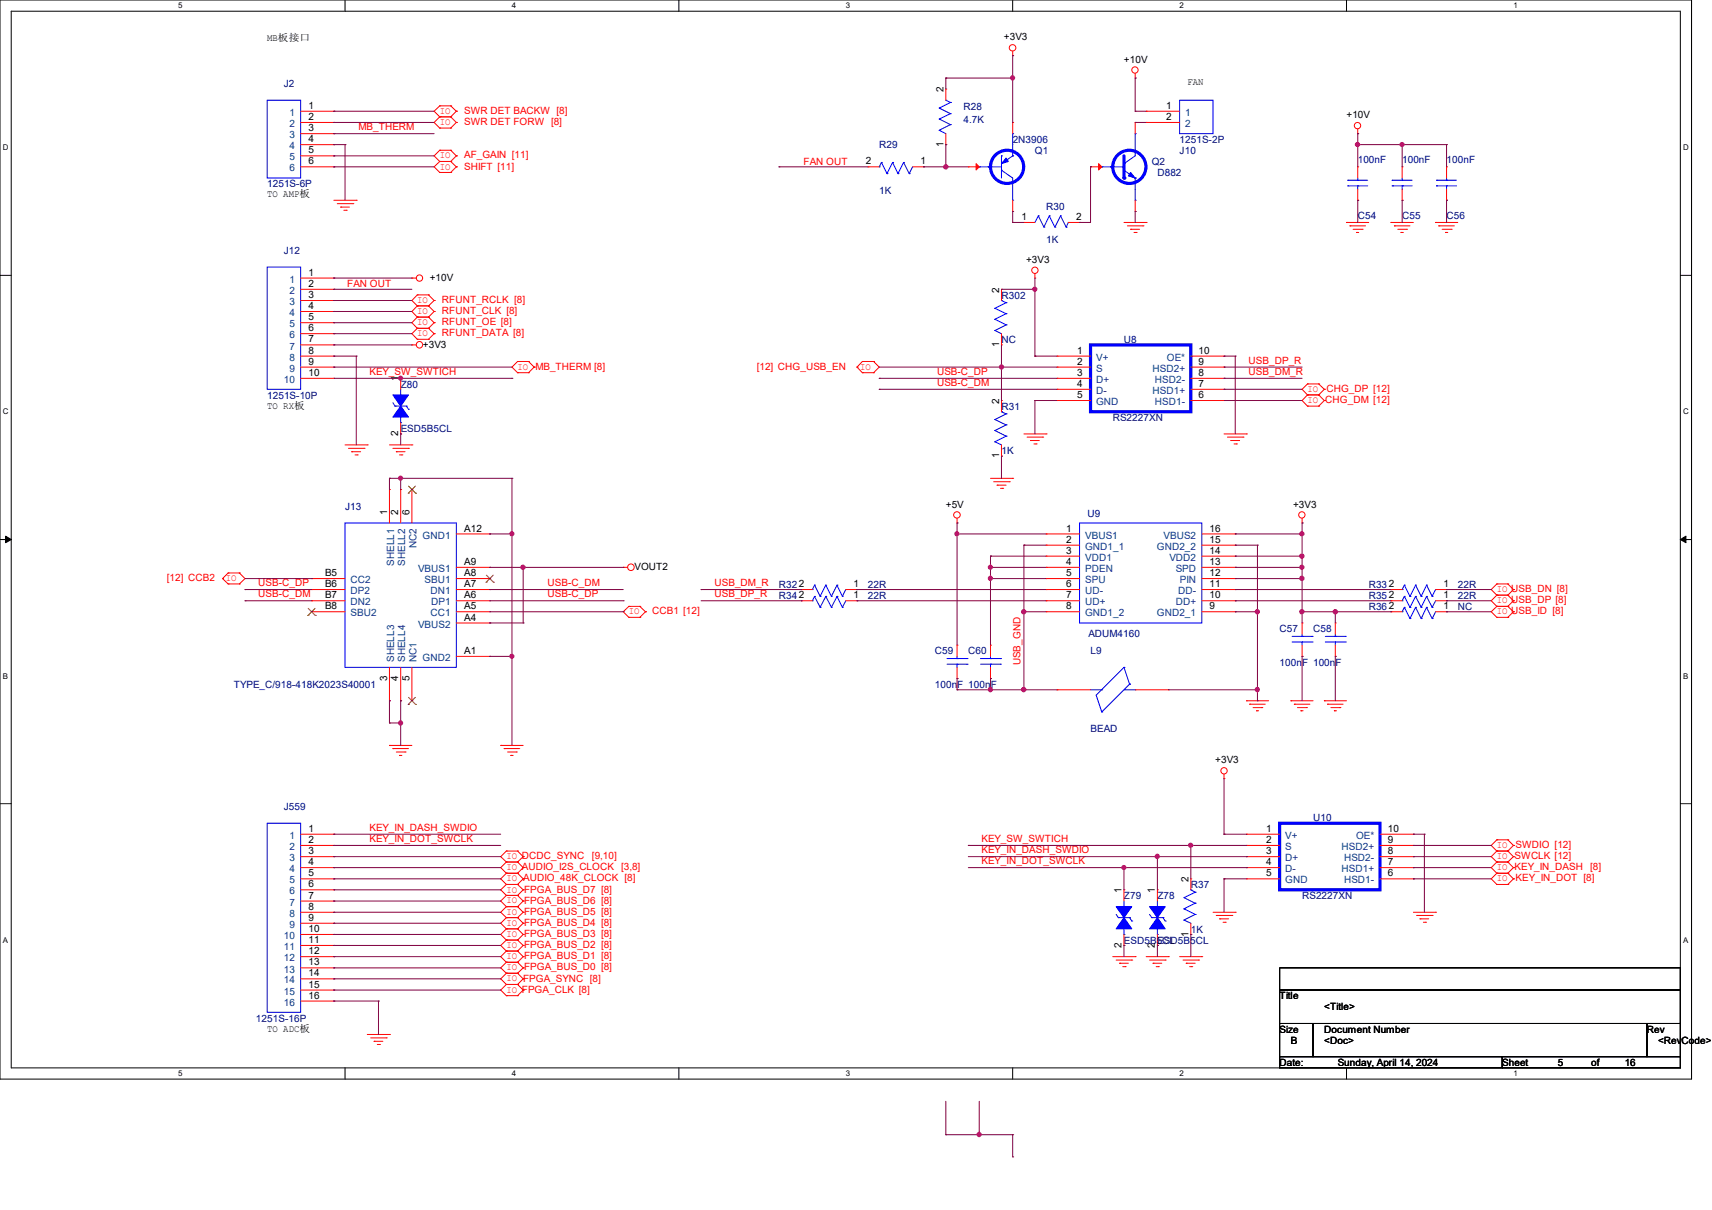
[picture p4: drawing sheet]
<svg xmlns="http://www.w3.org/2000/svg" width="297mm" height="210mm" viewBox="0 0 297 210" stroke-linecap="round" stroke-linejoin="round" font-family="sans-serif">
<defs><g id="words">
<g font-size="1.7">
<text x="46.4" y="7.2">MB板接口</text>
<text x="174.2" y="7">+3V3</text>
<text x="195" y="10.9">+10V</text>
<text x="163.7" y="16" transform="rotate(-90 163.7 16)">2</text>
<text x="206" y="14.7">FAN</text>
<text x="53.5" y="18.9">1</text>
<text x="53.5" y="20.8">2</text>
<text x="53.5" y="22.8">3</text>
<text x="202.3" y="18.9">1</text>
<text x="202.3" y="20.8">2</text>
<text x="233.6" y="20.5">+10V</text>
<text x="53.5" y="24.7">4</text>
<text x="53.5" y="26.6">5</text>
<text x="53.5" y="28.5">6</text>
<text x="150.2" y="28.5">2</text>
<text x="159.7" y="28.5">1</text>
<text x="163.7" y="25.5" transform="rotate(-90 163.7 25.5)">1</text>
<text x="46.4" y="34.2">TO AMP板</text>
<text x="177.2" y="38.2">1</text>
<text x="186.7" y="38.2">2</text>
<text x="53.5" y="47.8">1</text>
<text x="178" y="45.6">+3V3</text>
<text x="53.5" y="49.8">2</text>
<text x="53.5" y="51.7">3</text>
<text x="53.5" y="53.6">4</text>
<text x="74.5" y="48.7">+10V</text>
<text x="173.3" y="50.8" transform="rotate(-90 173.3 50.8)">2</text>
<text x="53.5" y="55.6">5</text>
<text x="53.5" y="57.5">6</text>
<text x="53.5" y="59.4">7</text>
<text x="53.5" y="61.4">8</text>
<text x="53.5" y="63.3">9</text>
<text x="53.5" y="65.2">10</text>
<text x="73.4" y="60.3">+3V3</text>
<text x="173.3" y="60.2" transform="rotate(-90 173.3 60.2)">1</text>
<text x="186.9" y="61.4">1</text>
<text x="186.9" y="63.3">2</text>
<text x="186.9" y="65.2">3</text>
<text x="207.9" y="65.2">8</text>
<text x="207.9" y="63.3">9</text>
<text x="207.9" y="61.4">10</text>
<text x="46.4" y="70.9">TO RX板</text>
<text x="69.1" y="66.2" transform="rotate(-90 69.1 66.2)">1</text>
<text x="173.3" y="70.1" transform="rotate(-90 173.3 70.1)">2</text>
<text x="186.9" y="67.1">4</text>
<text x="186.9" y="69.1">5</text>
<text x="207.9" y="69.1">6</text>
<text x="207.9" y="67.1">7</text>
<text x="69.1" y="75.7" transform="rotate(-90 69.1 75.7)">2</text>
<text x="173.3" y="79.5" transform="rotate(-90 173.3 79.5)">1</text>
<text x="67.1" y="89.4" transform="rotate(-90 67.1 89.4)">1</text>
<text x="69.1" y="89.4" transform="rotate(-90 69.1 89.4)">2</text>
<text x="71" y="89.4" transform="rotate(-90 71 89.4)">6</text>
<text x="164.1" y="88.1">+5V</text>
<text x="224.3" y="88.1">+3V3</text>
<text x="80.5" y="92.2">A12</text>
<text x="185" y="92.2">1</text>
<text x="185" y="94.2">2</text>
<text x="209.8" y="94.2">15</text>
<text x="209.8" y="92.2">16</text>
<text x="56.4" y="100">B5</text>
<text x="56.4" y="101.9">B6</text>
<text x="80.5" y="98">A9</text>
<text x="80.5" y="100">A8</text>
<text x="80.5" y="101.9">A7</text>
<text x="110.1" y="98.9">VOUT2</text>
<text x="148.1" y="101.9">1</text>
<text x="185" y="96.1">3</text>
<text x="185" y="98">4</text>
<text x="185" y="100">5</text>
<text x="185" y="101.9">6</text>
<text x="209.8" y="101.9">11</text>
<text x="209.8" y="100">12</text>
<text x="209.8" y="98">13</text>
<text x="209.8" y="96.1">14</text>
<text x="250.4" y="101.9">1</text>
<text x="56.4" y="103.8">B7</text>
<text x="56.4" y="105.7">B8</text>
<text x="80.5" y="103.8">A6</text>
<text x="80.5" y="105.7">A5</text>
<text x="80.5" y="107.7">A4</text>
<text x="148.1" y="103.8">1</text>
<text x="185" y="103.8">7</text>
<text x="185" y="105.7">8</text>
<text x="209.8" y="105.7">9</text>
<text x="209.8" y="103.8">10</text>
<text x="250.4" y="105.7">1</text>
<text x="250.4" y="103.8">1</text>
<text x="80.5" y="113.5">A1</text>
<text x="67.1" y="118.2" transform="rotate(-90 67.1 118.2)">3</text>
<text x="69.1" y="118.2" transform="rotate(-90 69.1 118.2)">4</text>
<text x="71" y="118.2" transform="rotate(-90 71 118.2)">5</text>
<text x="210.8" y="132.5">+3V3</text>
<text x="53.5" y="144.4">1</text>
<text x="53.5" y="146.3">2</text>
<text x="53.5" y="148.3">3</text>
<text x="219.7" y="144.4">1</text>
<text x="219.7" y="146.3">2</text>
<text x="219.7" y="148.3">3</text>
<text x="240.7" y="148.3">8</text>
<text x="240.7" y="146.3">9</text>
<text x="240.7" y="144.4">10</text>
<text x="53.5" y="150.2">4</text>
<text x="53.5" y="152.1">5</text>
<text x="53.5" y="154">6</text>
<text x="53.5" y="156">7</text>
<text x="194.6" y="155" transform="rotate(-90 194.6 155)">1</text>
<text x="200.4" y="155" transform="rotate(-90 200.4 155)">1</text>
<text x="206.2" y="153.1" transform="rotate(-90 206.2 153.1)">2</text>
<text x="219.7" y="150.2">4</text>
<text x="219.7" y="152.1">5</text>
<text x="240.7" y="152.1">6</text>
<text x="240.7" y="150.2">7</text>
<text x="53.5" y="157.9">8</text>
<text x="53.5" y="159.8">9</text>
<text x="53.5" y="161.8">10</text>
<text x="53.5" y="163.7">11</text>
<text x="53.5" y="165.6">12</text>
<text x="53.5" y="167.6">13</text>
<text x="194.6" y="164.5" transform="rotate(-90 194.6 164.5)">2</text>
<text x="200.4" y="164.5" transform="rotate(-90 200.4 164.5)">2</text>
<text x="206.2" y="162.6" transform="rotate(-90 206.2 162.6)">1</text>
<text x="53.5" y="169.5">14</text>
<text x="53.5" y="171.4">15</text>
<text x="53.5" y="173.3">16</text>
<text x="222" y="173.4">Title</text>
<text x="46.4" y="179">TO ADC板</text>
<text x="222" y="179.2">Size</text>
<text x="229.7" y="179.2">Document Number</text>
<text x="229.7" y="175.3">&lt;Title&gt;</text>
<text x="285.7" y="179.2">Rev</text>
<text x="222" y="185">Date:</text>
<text x="223.9" y="181.1">B</text>
<text x="229.7" y="181.1">&lt;Doc&gt;</text>
<text x="232.1" y="185">Sunday, April 14, 2024</text>
<text x="260.6" y="185">Sheet</text>
<text x="270.3" y="185">5</text>
<text x="276.1" y="185">of</text>
<text x="281.9" y="185">16</text>
<text x="287.7" y="181.1">&lt;Rev</text>
<text x="291.7" y="181.1">Co</text>
<text x="294" y="181.1">de&gt;</text>
</g>
<g font-size="1.7" fill="#000080">
<text x="49.2" y="15.2">J2</text>
<text x="167.2" y="19">R28</text>
<text x="167.2" y="21.3">4.7K</text>
<text x="152.5" y="25.7">R29</text>
<text x="175.7" y="24.8">2N3906</text>
<text x="179.5" y="26.7">Q1</text>
<text x="199.8" y="28.7">Q2</text>
<text x="204.6" y="24.8">1251S-2P</text>
<text x="204.6" y="26.7">J10</text>
<text x="235.5" y="28.3">100nF</text>
<text x="243.2" y="28.3">100nF</text>
<text x="251" y="28.3">100nF</text>
<text x="46.4" y="32.5">1251S-6P</text>
<text x="152.5" y="33.7">1K</text>
<text x="200.8" y="30.6">D882</text>
<text x="181.5" y="36.4">R30</text>
<text x="235.5" y="37.9">C54</text>
<text x="243.2" y="37.9">C55</text>
<text x="251" y="37.9">C56</text>
<text x="49.2" y="44.1">J12</text>
<text x="181.5" y="42.2">1K</text>
<text x="173.7" y="51.8">R302</text>
<text x="173.7" y="59.5">NC</text>
<text x="195" y="59.5">U8</text>
<text x="46.4" y="69.2">1251S-10P</text>
<text x="69.5" y="67.3">Z80</text>
<text x="173.7" y="71.1">R31</text>
<text x="69.5" y="75">ESD5B5CL</text>
<text x="193" y="73.1">RS2227XN</text>
<text x="173.7" y="78.8">1K</text>
<text x="59.9" y="88.5">J13</text>
<text x="188.6" y="89.7">U9</text>
<text x="135.1" y="102">R322</text>
<text x="135.1" y="103.9">R342</text>
<text x="150.6" y="102">22R</text>
<text x="150.6" y="103.9">22R</text>
<text x="237.4" y="105.9">R362</text>
<text x="237.4" y="102">R332</text>
<text x="237.4" y="103.9">R352</text>
<text x="252.9" y="105.9">NC</text>
<text x="252.9" y="102">22R</text>
<text x="252.9" y="103.9">22R</text>
<text x="162.2" y="113.6">C59</text>
<text x="168" y="113.6">C60</text>
<text x="188.8" y="110.5">ADUM4160</text>
<text x="189.2" y="113.6">L9</text>
<text x="222" y="109.7">C57</text>
<text x="227.8" y="109.7">C58</text>
<text x="40.6" y="119.4">TYPE_C/918-418K2023S40001</text>
<text x="162.2" y="119.4">100nF 100nF</text>
<text x="222" y="115.5">100n</text>
<text x="225.9" y="115.5">F 100n</text>
<text x="231.7" y="115.5">F</text>
<text x="189.2" y="127.1">BEAD</text>
<text x="49.2" y="140.6">J559</text>
<text x="227.8" y="142.5">U10</text>
<text x="206.6" y="154.1">R37</text>
<text x="195" y="156">Z79</text>
<text x="200.8" y="156">Z78</text>
<text x="206.6" y="161.8">1K</text>
<text x="225.9" y="156">RS2227XN</text>
<text x="195" y="163.8">ESD5B5CL</text>
<text x="200.8" y="163.8">ESD5B5CL</text>
<text x="44.4" y="177.3">1251S-16P</text>
</g>
<g font-size="1.7" fill="#004080">
<text x="50.2" y="20.1">1</text>
<text x="50.2" y="22.1">2</text>
<text x="205.6" y="20.1">1</text>
<text x="205.6" y="22.1">2</text>
<text x="50.2" y="24">3</text>
<text x="50.2" y="25.9">4</text>
<text x="50.2" y="27.9">5</text>
<text x="50.2" y="29.8">6</text>
<text x="50.2" y="49.1">1</text>
<text x="50.2" y="51">2</text>
<text x="50.2" y="53">3</text>
<text x="50.2" y="54.9">4</text>
<text x="50.2" y="56.8">5</text>
<text x="50.2" y="58.7">6</text>
<text x="50.2" y="60.7">7</text>
<text x="50.2" y="62.6">8</text>
<text x="50.2" y="64.5">9</text>
<text x="190.2" y="62.6">V+</text>
<text x="190.2" y="64.5">S</text>
<text x="199.9" y="64.5">HSD2+</text>
<text x="202.4" y="62.6">OE*</text>
<text x="49.2" y="66.5">10</text>
<text x="190.2" y="66.5">D+</text>
<text x="190.2" y="68.4">D-</text>
<text x="190.2" y="70.3">GND</text>
<text x="199.9" y="68.4">HSD1+</text>
<text x="200.4" y="70.3">HSD1-</text>
<text x="200.4" y="66.5">HSD2-</text>
<text x="72.3" y="95.2" transform="rotate(-90 72.3 95.2)">NC2</text>
<text x="73.3" y="93.5">GND1</text>
<text x="188.3" y="93.5">VBUS1</text>
<text x="188.3" y="95.4">GND1_1</text>
<text x="200.7" y="95.4">GND2_2</text>
<text x="201.8" y="93.5">VBUS2</text>
<text x="60.8" y="101.2">CC2</text>
<text x="68.4" y="98.2" transform="rotate(-90 68.4 98.2)">SHELL1</text>
<text x="70.3" y="98.2" transform="rotate(-90 70.3 98.2)">SHELL2</text>
<text x="72.5" y="99.3">VBUS1</text>
<text x="73.7" y="101.2">SBU1</text>
<text x="188.3" y="97.3">VDD1</text>
<text x="188.3" y="99.3">PDEN</text>
<text x="188.3" y="101.2">SPU</text>
<text x="202.9" y="97.3">VDD2</text>
<text x="204" y="99.3">SPD</text>
<text x="204.7" y="101.2">PIN</text>
<text x="60.8" y="103.1">DP2</text>
<text x="60.8" y="105.1">DN2</text>
<text x="60.8" y="107">SBU2</text>
<text x="74.7" y="103.1">DN1</text>
<text x="74.7" y="107">CC1</text>
<text x="74.8" y="105.1">DP1</text>
<text x="188.3" y="103.1">UD-</text>
<text x="188.3" y="105.1">UD+</text>
<text x="188.3" y="107">GND1_2</text>
<text x="200.7" y="107">GND2_1</text>
<text x="204" y="105.1">DD+</text>
<text x="204.4" y="103.1">DD-</text>
<text x="72.5" y="108.9">VBUS2</text>
<text x="68.4" y="114.9" transform="rotate(-90 68.4 114.9)">SHELL3</text>
<text x="70.3" y="114.9" transform="rotate(-90 70.3 114.9)">SHELL4</text>
<text x="72.3" y="114.9" transform="rotate(-90 72.3 114.9)">NC1</text>
<text x="73.3" y="114.7">GND2</text>
<text x="50.2" y="145.6">1</text>
<text x="50.2" y="147.5">2</text>
<text x="50.2" y="149.5">3</text>
<text x="223" y="145.6">V+</text>
<text x="223" y="147.5">S</text>
<text x="223" y="149.5">D+</text>
<text x="232.7" y="147.5">HSD2+</text>
<text x="233.2" y="149.5">HSD2-</text>
<text x="235.2" y="145.6">OE*</text>
<text x="50.2" y="151.4">4</text>
<text x="50.2" y="153.3">5</text>
<text x="50.2" y="155.2">6</text>
<text x="223" y="151.4">D-</text>
<text x="223" y="153.3">GND</text>
<text x="232.7" y="151.4">HSD1+</text>
<text x="233.2" y="153.3">HSD1-</text>
<text x="50.2" y="157.2">7</text>
<text x="50.2" y="159.1">8</text>
<text x="50.2" y="161">9</text>
<text x="49.2" y="163">10</text>
<text x="49.2" y="164.9">11</text>
<text x="49.2" y="166.8">12</text>
<text x="49.2" y="168.8">13</text>
<text x="49.2" y="170.7">14</text>
<text x="49.2" y="172.6">15</text>
<text x="49.2" y="174.5">16</text>
</g>
<g font-size="1.7" fill="#f00">
<text x="62.2" y="22.6">MB_THERM</text>
<text x="76.3" y="19.8">IO</text>
<text x="76.3" y="21.7">IO</text>
<text x="80.5" y="19.8">SWR DET BACKW [8]</text>
<text x="80.5" y="21.7">SWR DET FORW [8]</text>
<text x="76.3" y="27.5">IO</text>
<text x="76.3" y="29.4">IO</text>
<text x="80.5" y="27.5">AF_GAIN [11]</text>
<text x="80.5" y="29.4">SHIFT [11]</text>
<text x="139.4" y="28.6">FAN OUT</text>
<text x="60.2" y="49.8">FAN OUT</text>
<text x="72.4" y="52.6">IO</text>
<text x="76.7" y="52.6">RFUNT_RCLK [8]</text>
<text x="72.4" y="54.5">IO</text>
<text x="72.4" y="56.4">IO</text>
<text x="72.4" y="58.4">IO</text>
<text x="76.7" y="54.5">RFUNT_CLK [8]</text>
<text x="76.7" y="56.4">RFUNT_OE [8]</text>
<text x="76.7" y="58.4">RFUNT_DATA [8]</text>
<text x="64.1" y="65.1">KEY_SW_SWTICH</text>
<text x="89.8" y="64.1">IO</text>
<text x="92.9" y="64.2">MB_THERM [8]</text>
<text x="131.3" y="64.2">[12] CHG_USB_EN</text>
<text x="149.2" y="64.1">IO</text>
<text x="162.6" y="65.1">USB-C_DP</text>
<text x="216.6" y="63.1">USB_DP_R</text>
<text x="216.6" y="65.1">USB_DM_R</text>
<text x="162.6" y="67">USB-C_DM</text>
<text x="226.8" y="69.9">IO</text>
<text x="226.8" y="68">IO</text>
<text x="229.9" y="70">CHG_DM [12]</text>
<text x="230.1" y="68">CHG_DP [12]</text>
<text x="29" y="100.8">[12] CCB2</text>
<text x="39.2" y="100.8">IO</text>
<text x="44.8" y="101.7">USB-C_DP</text>
<text x="95" y="101.7">USB-C_DM</text>
<text x="124" y="101.7">USB_DM_R</text>
<text x="44.8" y="103.7">USB-C_DM</text>
<text x="95" y="103.7">USB-C_DP</text>
<text x="109.1" y="106.6">IO</text>
<text x="113.2" y="106.6">CCB1 [12]</text>
<text x="124" y="103.7">USB_DP_R</text>
<text x="259.7" y="104.7">IO USB_DP [8]</text>
<text x="259.7" y="102.7">IO USB_DN [8]</text>
<text x="259.7" y="106.6">IO USB_ID [8]</text>
<text x="177" y="115.4" transform="rotate(-90 177 115.4)">USB_GND</text>
<text x="64.1" y="144.2">KEY_IN_DASH_SWDIO</text>
<text x="64.1" y="146.1">KEY_IN_DOT_SWCLK</text>
<text x="87.8" y="149.1">IO DCDC_SYNC</text>
<text x="102.7" y="149.1">[9,10]</text>
<text x="170.3" y="148.1">KEY_IN_DASH_SWDIO</text>
<text x="170.3" y="150">KEY_IN_DOT_SWCLK</text>
<text x="170.3" y="146.1">KEY_SW_SWTICH</text>
<text x="259.7" y="149.1">IO</text>
<text x="259.7" y="147.2">IO</text>
<text x="262.8" y="149.1">SWCLK [12]</text>
<text x="262.9" y="147.2">SWDIO [12]</text>
<text x="87.8" y="153">IO AUDIO_48K_CLOCK [8]</text>
<text x="87.8" y="151">IO AUDIO_I2S_CLOCK [3,8]</text>
<text x="87.8" y="154.9">IO</text>
<text x="90.9" y="154.9">FPGA_BUS_D7 [8]</text>
<text x="259.7" y="151">IO</text>
<text x="259.7" y="153">IO</text>
<text x="262.8" y="151">KEY_IN_DASH</text>
<text x="262.9" y="153">KEY_IN_DOT [8]</text>
<text x="275.9" y="151">[8]</text>
<text x="87.8" y="160.7">IO</text>
<text x="87.8" y="158.8">IO</text>
<text x="87.8" y="156.8">IO</text>
<text x="90.9" y="160.7">FPGA_BUS_D4 [8]</text>
<text x="90.9" y="158.8">FPGA_BUS_D5 [8]</text>
<text x="90.9" y="156.8">FPGA_BUS_D6 [8]</text>
<text x="87.8" y="164.5">IO</text>
<text x="87.8" y="166.5">IO</text>
<text x="87.8" y="162.6">IO</text>
<text x="90.9" y="164.5">FPGA_BUS_D2 [8]</text>
<text x="90.9" y="166.5">FPGA_BUS_D1 [8]</text>
<text x="90.9" y="162.6">FPGA_BUS_D3 [8]</text>
<text x="87.8" y="170.3">IO FPGA_SYNC [8]</text>
<text x="87.8" y="172.3">IO FPGA_CLK [8]</text>
<text x="87.8" y="168.4">IO</text>
<text x="90.9" y="168.4">FPGA_BUS_D0 [8]</text>
</g>
<g font-size="1.4">
<text x="30.9" y="1.4">5</text>
<text x="88.8" y="1.4">4</text>
<text x="146.7" y="1.4">3</text>
<text x="204.6" y="1.4">2</text>
<text x="262.6" y="1.4">1</text>
<text x=".5" y="26.1">D</text>
<text x="292" y="26.1">D</text>
<text x=".5" y="71.9">C</text>
<text x="292" y="71.9">C</text>
<text x=".5" y="117.8">B</text>
<text x="292" y="117.8">B</text>
<text x=".5" y="163.6">A</text>
<text x="292" y="163.6">A</text>
<text x="30.9" y="186.8">5</text>
<text x="88.8" y="186.8">4</text>
<text x="146.7" y="186.8">3</text>
<text x="204.6" y="186.8">2</text>
<text x="262.6" y="186.8">1</text>
</g>
</g></defs>
<g fill="none" stroke="#000" stroke-width=".17">
<path d="M0 0h293.5v187.3h-293.5zM1.9 1.9h289.6v183.4h-289.6zM59.9 0v1.9M117.8 0v1.9M175.7 0v1.9M233.6 0v1.9M0 47.8h1.9M291.5 47.8h2M0 93.6h1.9M1 93l.9 .6-.9 .6zM291.5 93.6l1-.6v1.2zM291.5 93.6h2"/>
<path d="M0 139.5h1.9M291.5 139.5h2M222 168h69.5v3.8h-69.5zM222 171.8h69.5v5.8h-69.5zM222 177.6h5.8v5.8h-5.8zM227.8 177.6h57.9v5.8h-57.9zM285.7 177.6h5.8v5.8h-5.8zM59.9 185.3v2M117.8 185.3v2M175.7 185.3v2M222 183.4h38.6v1.9h-38.6zM233.6 185.3v2"/>
<path d="M260.6 183.4h30.9v1.9h-30.9z"/>
</g>
<path d="M1 93l.9 .6-.9 .6zM291.5 93.6l1-.6v1.2z" fill="#000"/>
<g fill="none" stroke="#f00" stroke-width=".17">
<path d="M76.3 18.4h.1M76.3 18.4l-1 .9 1 1M76.3 18.4h1.9M78.2 18.4h.1M78.2 18.4l1 .9M79.2 19.3h.1M79.2 19.3l-1 1M175.7 9.7h.1M175.7 8.9v.8M196.9 13.5h.1M196.9 12.7v.8M198.8 19.3h.1"/>
<path d="M198.8 19.3h5.8M57.9 34.8h3.9M58.5 35.3h2.7M59.1 35.9h.1M59.1 35.9h1.5M59.6 36.5h.5M60.1 36.5h.1M61.2 35.3h.1M61.8 34.8h.1M76.3 20.3h.1M76.3 22.2h.1M76.3 26.1h.1"/>
<path d="M76.3 28h.1M76.3 29.9h.1M76.3 20.3h1.9M76.3 20.3l-1 1 1 .9M76.3 22.2h1.9M76.3 26.1l-1 1 1 .9M76.3 26.1h1.9M76.3 28h1.9M76.3 28l-1 1 1 .9M76.3 29.9h1.9M78.2 20.3h.1M78.2 22.2h.1"/>
<path d="M78.2 26.1h.1M78.2 28h.1M78.2 29.9h.1M78.2 20.3l1 1M78.2 26.1l1 1M78.2 28l1 1M79.2 21.3h.1M79.2 27.1h.1M79.2 29h.1M79.2 21.3l-1 .9M79.2 27.1l-1 .9M79.2 29l-1 .9"/>
<path d="M150.6 29h.1M150.6 29h1.9M158.3 29h1.9M160.2 29h.1M177.6 38.6h.1M177.6 38.6h1.9M185.3 38.6h2M187.3 38.6h.1M195 38.6h3.8M195.6 39.2h2.7M196.1 39.8h.1M196.1 39.8h1.6"/>
<path d="M198.3 39.2h.1M198.8 38.6h.1M198.8 21.3h.1M198.8 21.3h5.8M233.6 38.6h.1M233.6 38.6h3.8M234.2 39.2h.1M234.2 39.2h2.7M234.7 39.8h1.6M235.5 23.2h.1M235.5 22.4v.8M236.3 39.8h.1"/>
<path d="M241.3 38.6h.1M241.3 38.6h3.9M241.9 39.2h.1M241.9 39.2h2.7M242.5 39.8h1.5M243.2 29h.1M243.2 34.8h.1M243.2 29v1.9M243.2 32.9v1.9M244 39.8h.1M249 38.6h.1M249 38.6h3.9"/>
<path d="M249.6 39.2h.1M249.6 39.2h2.7M250.2 39.8h1.6M251.8 39.8h.1M71.5 48.3h.1M71.5 59.9h.1M71.5 48.3h.7M71.5 59.9h.7M72.4 51.2h.1M72.4 53.1h.1M72.4 55h.1M72.4 57h.1"/>
<path d="M72.4 58.9h.1M72.4 51.2l-.9 1 .9 .9M72.4 51.2h1.9M72.4 53.1h1.9M72.4 53.1l-.9 1 .9 .9M72.4 57l-.9 .9 .9 1M72.4 55h1.9M72.4 55l-.9 1 .9 1M72.4 57h1.9M72.4 58.9h1.9M74.3 51.2h.1M74.3 53.1h.1"/>
<path d="M74.3 55h.1M74.3 57h.1M74.3 58.9h.1M74.3 55l1 1M74.3 51.2l1 1M74.3 53.1l1 1M74.3 57l1 .9M75.3 52.2h.1M75.3 54.1h.1M75.3 56h.1M75.3 57.9h.1M75.3 52.2l-1 .9"/>
<path d="M75.3 54.1l-1 .9M75.3 56l-1 1M75.3 57.9l-1 1M173.7 59.9h.1M173.7 50.2h.1M173.7 50.2v2M173.7 57.9v2M179.5 48.3h.1M179.5 47.5v.8M196.7 40.3h.4M197.1 40.3h.1M235.3 40.3h.1"/>
<path d="M235.3 40.3h.4M243 40.3h.1M243 40.3h.5M250.8 40.3h.1M250.8 40.3h.4M59.9 77.2h3.8M60.5 77.8h2.7M61 78.4h.1M61 78.4h1.6M61.6 79h.4M62 79h.1M63.2 77.8h.1"/>
<path d="M63.7 77.2h.1M67.6 77.2h3.9M68.2 77.8h2.7M68.7 78.4h.1M68.7 78.4h1.6M69.3 79h.4M69.7 79h.1M70.9 77.8h.1M71.5 77.2h.1M89.8 62.7h.1M89.8 64.7h.1M89.8 62.7l-1 1 1 1"/>
<path d="M89.8 62.7h1.9M89.8 64.7h1.9M91.7 62.7h.1M91.7 64.7h.1M91.7 62.7l1 1M92.7 63.7h.1M92.7 63.7l-1 1M148.7 63.7h.1M148.7 63.7l.9 1M149.6 62.7h.1M149.6 64.7h.1M149.6 62.7h2"/>
<path d="M149.6 64.7h2M149.6 62.7l-.9 1M151.6 62.7h.1M151.6 64.7h.1M151.6 62.7l.9 1-.9 1M173.7 79.2h.1M173.7 69.5h.1M173.7 69.5v2M173.7 77.2v2M177.6 75.3h3.9M178.2 75.9h2.7M178.8 76.5h.1"/>
<path d="M178.8 76.5h1.5M179.4 77h.3M179.7 77h.1M180.9 75.9h.1M181.5 75.3h.1M212.3 75.3h3.9M212.9 75.9h2.7M213.5 76.5h.1M213.5 76.5h1.6M214.1 77h.4M214.5 77h.1M215.6 75.9h.1"/>
<path d="M216.2 75.3h.1M226.8 68.5h.1M226.8 70.5h.1M226.8 66.6h.1M226.8 68.5l-.9 1 .9 1M226.8 68.5h2M226.8 70.5h2M226.8 66.6l-.9 1 .9 .9M226.8 66.6h2M228.8 68.5h.1M228.8 70.5h.1M228.8 66.6h.1"/>
<path d="M228.8 68.5l.9 1M228.8 66.6l.9 1M229.7 69.5h.1M229.7 67.6h.1M229.7 69.5l-.9 1M229.7 67.6l-.9 .9M39.6 99.4h.1M39.6 99.4l-1 1M39.6 99.4h1.9M41.5 99.4h.1M41.5 99.4l1 1-1 .9M67.6 85h.1"/>
<path d="M67.6 85v5.8M69.5 85h.1M69.5 85v5.8M71.5 85h.1M71.5 85v5.8M79.2 98.5h5.8M79.2 92.7h5.8M85 98.5h.1M85 92.7h.1M108.1 98.5h.1M108.1 98.5h.8M166 90.8h.1"/>
<path d="M166 90v.8M171.8 83h3.9M172.4 83.6h2.7M173 84.2h.1M173 84.2h1.5M173.6 84.8h.3M173.9 84.8h.1M175.1 83.6h.1M175.7 83h.1M225.9 90.8h.1M225.9 90v.8M38.6 100.4h.1"/>
<path d="M38.6 100.4l1 .9M39.6 101.3h.1M39.6 101.3h1.9M41.5 101.3h.1M54.1 100.4h.1M54.1 102.3h.1M54.1 104.3h.1M54.1 106.2h.1M54.1 100.4h5.8M54.1 102.3h5.8M54.1 104.3h5.8M54.1 106.2h5.8"/>
<path d="M67.6 115.8v5.8M69.5 115.8v5.8M71.5 115.8v5.8M79.2 100.4h5.8M79.2 102.3h5.8M79.2 104.3h5.8M79.2 106.2h5.8M79.2 108.1h5.8M79.2 113.9h5.8M85 100.4h.1M85 102.3h.1M85 104.3h.1"/>
<path d="M85 106.2h.1M85 108.1h.1M85 113.9h.1M109.1 105.2h.1M109.1 107.1h.1M109.1 105.2h1.9M109.1 107.1h1.9M109.1 105.2l-1 1 1 .9M111 105.2h.1M111 107.1h.1M111 105.2l1 1M112 106.2h.1"/>
<path d="M112 106.2l-1 .9M139 102.3h.1M139 102.3h1.9M146.7 102.3h2M148.7 102.3h.1M241.3 106.2h.1M241.3 106.2h1.9M249 106.2h2M251 106.2h.1M259.7 103.3h.1M259.7 105.2h.1M259.7 101.3h.1"/>
<path d="M259.7 107.1h.1M259.7 103.3l-1 1 1 .9M259.7 103.3h1.9M259.7 105.2h1.9M259.7 101.3l-1 1 1 1M259.7 101.3h1.9M259.7 105.2l-1 1 1 .9M259.7 107.1h1.9M261.6 103.3h.1M261.6 105.2h.1M261.6 101.3h.1M261.6 107.1h.1"/>
<path d="M261.6 103.3l1 1M261.6 101.3l1 1M261.6 105.2l1 1M262.6 104.3h.1M262.6 102.3h.1M262.6 106.2h.1M262.6 104.3l-1 .9M262.6 102.3l-1 1M262.6 106.2l-1 .9M67.6 129.4h.1M67.6 121.6h.1M67.6 129.4h3.9"/>
<path d="M68.2 129.9h.1M68.2 129.9h2.7M68.7 130.5h1.6M69.3 131.1h.1M69.3 131.1h.4M69.5 121.6h.1M70.3 130.5h.1M71.5 121.6h.1M86.9 129.4h.1M86.9 129.4h3.9M87.5 129.9h.1M87.5 129.9h2.7"/>
<path d="M88.1 130.5h1.5M88.6 131.1h.1M88.6 131.1h.4M89.6 130.5h.1M212.3 135.1h.1M212.3 134.4v.7M216.2 121.6h.1M216.2 121.6h3.9M216.8 122.2h.1M216.8 122.2h2.7M217.4 122.8h1.5M218 123.4h.1"/>
<path d="M218 123.4h.4M218.9 122.8h.1M223.9 121.6h.1M223.9 121.6h3.9M224.5 122.2h.1M224.5 122.2h2.7M225.1 122.8h1.6M225.7 123.4h.1M225.7 123.4h.4M226.7 122.8h.1M229.7 121.6h.1M229.7 121.6h3.9"/>
<path d="M230.3 122.2h.1M230.3 122.2h2.7M230.9 122.8h1.6M231.5 123.4h.1M231.5 123.4h.4M232.5 122.8h.1M52.2 158.3h5.7M52.2 144.8h5.7M52.2 146.7h5.7M52.2 148.7h5.7M52.2 150.6h5.7M52.2 152.5h5.7"/>
<path d="M52.2 154.4h5.7M52.2 156.4h5.7M57.9 144.8h.1M57.9 146.7h.1M57.9 148.7h.1M57.9 150.6h.1M57.9 152.5h.1M57.9 154.4h.1M57.9 156.4h.1M57.9 158.3h.1M87.8 151.6h.1M87.8 153.5h.1"/>
<path d="M87.8 149.6h.1M87.8 147.7h.1M87.8 159.3h.1M87.8 157.4h.1M87.8 155.4h.1M87.8 147.7h2M87.8 149.6h2M87.8 151.6h2M87.8 153.5h2M87.8 151.6l-.9 .9 .9 1M87.8 155.4l-.9 1 .9 1M87.8 149.6l-.9 1 .9 1"/>
<path d="M87.8 147.7l-.9 1 .9 .9M87.8 159.3l-.9 .9 .9 1M87.8 159.3h2M87.8 157.4l-.9 .9 .9 1M87.8 153.5l-.9 .9 .9 1M87.8 157.4h2M87.8 155.4h2M89.8 151.6h.1M89.8 153.5h.1M89.8 149.6h.1M89.8 147.7h.1M89.8 159.3h.1"/>
<path d="M89.8 157.4h.1M89.8 155.4h.1M89.8 151.6l1 .9M89.8 149.6l1 1M89.8 147.7l1 1M89.8 159.3l1 .9M89.8 157.4l1 .9M89.8 155.4l1 1M89.8 153.5l1 .9M90.8 152.5h.1M90.8 150.6h.1M90.8 148.7h.1"/>
<path d="M90.8 158.3h.1M90.8 156.4h.1M90.8 154.4h.1M90.8 152.5l-1 1M90.8 150.6l-1 1M90.8 148.7l-1 .9M90.8 154.4l-1 1M90.8 158.3l-1 1M90.8 156.4l-1 1M210.4 158.3h3.9M211 158.9h2.7M211.6 159.5h.1"/>
<path d="M211.6 159.5h1.5M213.7 158.9h.1M214.3 158.3h.1M245.2 158.3h3.8M245.7 158.9h2.8M246.3 159.5h.1M246.3 159.5h1.6M248.5 158.9h.1M249 158.3h.1M259.7 147.7h.1M259.7 149.6h.1M259.7 145.8h.1"/>
<path d="M259.7 151.6h.1M259.7 153.5h.1M259.7 147.7l-1 1 1 .9M259.7 147.7h1.9M259.7 149.6h1.9M259.7 145.8l-1 .9 1 1M259.7 149.6l-1 1 1 1M259.7 145.8h1.9M259.7 151.6h1.9M259.7 151.6l-1 .9 1 1M259.7 153.5h1.9M261.6 147.7h.1"/>
<path d="M261.6 149.6h.1M261.6 145.8h.1M261.6 151.6h.1M261.6 153.5h.1M261.6 147.7l1 1M261.6 149.6l1 1M261.6 145.8l1 .9M261.6 151.6l1 .9M262.6 148.7h.1M262.6 146.7h.1M262.6 150.6h.1M262.6 152.5h.1"/>
<path d="M262.6 148.7l-1 .9M262.6 146.7l-1 1M262.6 150.6l-1 1M262.6 152.5l-1 1M52.2 166h5.7M52.2 160.2h5.7M52.2 162.2h5.7M52.2 164.1h5.7M52.2 168h5.7M52.2 169.9h5.7M52.2 171.8h5.7M52.2 173.7h5.7"/>
<path d="M57.9 160.2h.1M57.9 162.2h.1M57.9 164.1h.1M57.9 166h.1M57.9 168h.1M57.9 169.9h.1M57.9 171.8h.1M57.9 173.7h.1M63.7 179.5h3.9M67.6 179.5h.1M87.8 168.9h.1M87.8 170.9h.1"/>
<path d="M87.8 172.8h.1M87.8 163.2h.1M87.8 165.1h.1M87.8 167h.1M87.8 161.2h.1M87.8 168.9l-.9 1 .9 1M87.8 165.1l-.9 .9 .9 1M87.8 168.9h2M87.8 170.9h2M87.8 170.9l-.9 .9 .9 1M87.8 172.8h2M87.8 163.2l-.9 .9 .9 1"/>
<path d="M87.8 167l-.9 1 .9 .9M87.8 163.2h2M87.8 165.1h2M87.8 167h2M87.8 161.2l-.9 1 .9 1M87.8 161.2h2M89.8 168.9h.1M89.8 170.9h.1M89.8 172.8h.1M89.8 163.2h.1M89.8 165.1h.1M89.8 167h.1"/>
<path d="M89.8 161.2h.1M89.8 168.9l1 1M89.8 170.9l1 .9M89.8 167l1 1M89.8 163.2l1 .9M89.8 165.1l1 .9M89.8 161.2l1 1M90.8 169.9h.1M90.8 171.8h.1M90.8 164.1h.1M90.8 166h.1M90.8 168h.1"/>
<path d="M90.8 162.2h.1M90.8 160.2h.1M90.8 169.9l-1 1M90.8 171.8l-1 1M90.8 164.1l-1 1M90.8 166l-1 1M90.8 168l-1 .9M90.8 162.2l-1 1M90.8 160.2l-1 1M193 166h3.9M193.6 166.6h2.7M194.2 167.2h.1"/>
<path d="M194.2 167.2h1.5M194.8 167.8h.4M195.2 167.8h.1M196.3 166.6h.1M196.9 166h.1M198.8 166h3.9M199.4 166.6h2.7M200 167.2h.1M200 167.2h1.5M200.6 167.8h.4M201 167.8h.1M202.1 166.6h.1"/>
<path d="M202.7 166h.1M204.6 166h3.9M205.2 166.6h2.7M205.8 167.2h.1M205.8 167.2h1.5M206.4 167.8h.4M206.8 167.8h.1M207.9 166.6h.1M208.5 166h.1M212.2 160.1h.4M212.6 160.1h.1M246.9 160.1h.4"/>
<path d="M247.3 160.1h.1M64.3 180.1h2.7M64.9 180.7h.1M64.9 180.7h1.5M65.4 181.3h.4M65.8 181.3h.1M67 180.1h.1"/>
<circle cx="175.7" cy="8.3" r=".56"/>
<circle cx="196.9" cy="12.1" r=".55"/>
<circle cx="235.5" cy="21.8" r=".55"/>
<circle cx="72.8" cy="59.8" r=".56"/>
<circle cx="72.8" cy="48.3" r=".55"/>
<circle cx="179.5" cy="46.9" r=".55"/>
<circle cx="109.5" cy="98.4" r=".57"/>
<circle cx="166" cy="89.4" r=".56"/>
<circle cx="225.8" cy="89.4" r=".55"/>
<circle cx="212.3" cy="133.8" r=".55"/>
</g>
<g fill="none" stroke="#00f" stroke-width=".17">
<path d="M204.6 17.4h5.8v5.8h-5.8zM152.5 29h.1M152.9 28.2h.1M152.9 28.2l-.4 .8M152.9 28.2l1 1.9M153.9 30.1h.1M154.9 28.2h.1M154.9 28.2l.9 1.9M154.9 28.2l-1 1.9M155.8 30.1h.1M156.8 28.2h.1M156.8 28.2l.9 1.9"/>
<path d="M156.8 28.2l-1 1.9M157.7 30.1h.1M158.3 29l-.6 1.1M180.1 37.5h.1M180.1 37.5l1 1.9M180.1 37.5l-.6 1.1M181.1 39.4h.1M182 37.5h.1M182 37.5l-.9 1.9M182 37.5l1 1.9M183 39.4h.1M184 37.5h.1"/>
<path d="M184 37.5l-1 1.9M184 37.5l1 1.9M185 39.4h.1M185.3 38.6h.1M185.3 38.6l-.3 .8M241.5 32.3h.1M241.5 31.3h.1M241.5 32.3h3.5M241.5 31.3h3.5M243.2 31.3h.1M243.2 32.3h.1M243.2 30.9v.4"/>
<path d="M243.2 32.3v.6M172.6 55.4h.1M172.6 57.4h.1M172.6 53.5h.1M172.6 55.4l1.9 1M172.6 57.4l1.1 .5M172.6 53.5l1.9 .9M173.7 52.2h.1M173.7 52.2l.8 .3M174.5 56.4h.1M174.5 54.4h.1M174.5 52.5h.1"/>
<path d="M174.5 56.4l-1.9 1M174.5 54.4l-1.9 1M174.5 52.5l-1.9 1M172.6 74.7h.1M172.6 76.7h.1M172.6 72.8h.1M172.6 74.7l1.9 1M172.6 76.7l1.1 .5M172.6 72.8l1.9 .9M173.7 71.5h.1M173.7 71.5l.8 .3M174.5 75.7h.1"/>
<path d="M174.5 73.7h.1M174.5 71.8h.1M174.5 75.7l-1.9 1M174.5 73.7l-1.9 1M174.5 71.8l-1.9 1M59.9 90.8h19.3v25h-19.3zM140.9 102.3h.1M141.3 101.6h.1M141.3 101.6l-.4 .7M141.3 101.6l1 1.9M142.3 103.5h.1M143.3 101.6h.1"/>
<path d="M143.3 101.6l.9 1.9M143.3 101.6l-1 1.9M144.2 103.5h.1M145.2 101.6h.1M145.2 101.6l.9 1.9M145.2 101.6l-1 1.9M146.1 103.5h.1M146.7 102.3l-.6 1.2M243.2 106.2h.1M243.6 105.4h.1M243.6 105.4l-.4 .8M243.6 105.4l1 2"/>
<path d="M244.6 107.4h.1M245.6 105.4h.1M245.6 105.4l.9 2M245.6 105.4l-1 2M246.5 107.4h.1M247.5 105.4h.1M247.5 105.4l1 2M247.5 105.4l-1 2M248.5 107.4h.1M249 106.2l-.5 1.2M46.4 142.9h5.8v32.8h-5.8z"/>
</g>
<g fill="none" stroke="#804000" stroke-width=".17">
<path d="M70.8 85.6h.1M70.9 84.4l1.2 1.2M72.1 84.4l-1.3 1.2M72.1 85.6h.1M84.4 99.8l1.2 1.2M85.6 99.8l-1.3 1.2M53.4 106.8h.1M53.5 105.6l1.2 1.2M54.7 105.6l-1.3 1.2M54.7 106.8h.1M84.3 101h.1M85.6 101h.1"/>
<path d="M70.8 122.3h.1M70.9 121l1.2 1.3M72.1 121l-1.3 1.3M72.1 122.3h.1"/>
</g>
<path d="M199.4 157.4h2.7l-1.3 1.9z" fill-rule="evenodd" fill="#00f"/>
<path d="M199.4 157.4h2.7l-1.3 1.9zM199.8 159.3h2M200.8 158.3h.1M200.8 156.4v1.9M201.8 159.3h.1M200.8 162.2h.1M200.8 160.2v2" fill="none" stroke="#00f" stroke-width=".17"/>
<path d="M200.8 159.3l1.3 1.9h-2.7z" fill-rule="evenodd" fill="#00f"/>
<g fill="none" stroke="#00f" stroke-width=".17">
<path d="M195 28.4h.1M195 29.5l1.9 1.4M196.9 30.9h.1M196.9 27.1l-1.9 1.3M233.8 32.3h.1M233.8 31.3h.1M233.8 32.3h3.5M233.8 31.3h3.5M235.5 31.3h.1M235.5 32.3h.1M235.5 30.9v.4M235.5 32.3v.6"/>
<path d="M249.2 32.3h.1M249.2 31.3h.1M249.2 32.3h3.5M249.2 31.3h3.5M251 31.3h.1M251 32.3h.1M251 30.9v.4M251 32.3v.6M199.4 158.7l.4 .6M199.8 159.3h.1M200.8 159.3l1.3 1.9h-2.7zM201.8 159.3l.3 .6"/>
<path d="M202.1 159.9h.1"/>
</g>
<path d="M235.5 29h.1M235.5 34.8h.1M235.5 29v1.9M235.5 32.9v1.9M251 29h.1M251 34.8h.1M251 29v1.9M251 32.9v1.9M200.8 154.4h.1M200.8 154.4v2M200.8 164.1h.1M200.8 162.2v1.9" fill="none" stroke="#f00" stroke-width=".17"/>
<path d="M195 27.1v3.8" fill="none" stroke="#00f" stroke-width=".55"/>
<circle cx="195" cy="30.9" r=".28" fill="#00f"/>
<path d="M193 29h.1M193 29h2" fill="none" stroke="#00f" stroke-width=".17"/>
<path d="M196.1 29.9l.8 1-1.2-.4z" fill="#00f"/>
<path d="M191.1 29h.1M191.1 29h1.9M192.7 29h.1M196.1 29.9l.8 1-1.2-.4zM196.9 23.2h.1M196.9 30.9h.1M196.9 34.8h.1M196.9 23.2v3.9M196.9 30.9v3.9" fill="none" stroke="#00f" stroke-width=".17"/>
<circle cx="195.9" cy="29" r="2.88" fill="none" stroke="#00f" stroke-width=".55"/>
<path d="M196.9 21.3h.1M196.9 36.7h.1M196.9 21.3v1.9M196.9 34.8v1.9" fill="none" stroke="#f00" stroke-width=".17"/>
<path d="M190.6 28.4l.5 .6-.5 .5z" fill="#f00"/>
<g fill="none" stroke="#f00" stroke-width=".17">
<path d="M189.2 29h.1M189.2 29h1.9M190.6 28.4l.5 .6-.5 .5zM52.2 48.3h5.7M52.2 50.2h5.7M52.2 52.2h5.7M52.2 54.1h5.7M52.2 56h5.7M52.2 57.9h5.7M52.2 59.9h5.7M57.9 48.3h.1M57.9 50.2h.1"/>
<path d="M57.9 52.2h.1M57.9 54.1h.1M57.9 56h.1M57.9 57.9h.1M57.9 59.9h.1M52.2 61.8h5.7M52.2 63.7h5.7M52.2 65.7h5.7M57.9 61.8h.1M57.9 63.7h.1M57.9 65.7h.1M216.2 144.8h.1"/>
<path d="M216.2 146.7h.1M216.2 148.7h.1M216.2 150.6h.1M216.2 152.5h.1M216.2 144.8h5.8M216.2 146.7h5.8M216.2 148.7h5.8M216.2 150.6h5.8M216.2 152.5h5.8M239.4 144.8h5.8M239.4 146.7h5.8M239.4 148.7h5.8"/>
<path d="M239.4 150.6h5.8M239.4 152.5h5.8M245.2 152.5h.1M245.2 150.6h.1M245.2 148.7h.1M245.2 146.7h.1M245.2 144.8h.1"/>
</g>
<path d="M46.4 46.4h5.8v21.2h-5.8z" fill="none" stroke="#00f" stroke-width=".17"/>
<path d="M222 142.9h17.4v11.5h-17.4z" fill="none" stroke="#00f" stroke-width=".55"/>
<path d="M193.6 157.4h2.7l-1.3 1.9z" fill-rule="evenodd" fill="#00f"/>
<path d="M193.6 157.4h2.7l-1.3 1.9zM194 159.3h2M195 158.3h.1M195 156.4v1.9M196 159.3h.1M195 162.2h.1M195 160.2v2" fill="none" stroke="#00f" stroke-width=".17"/>
<path d="M195 159.3l1.3 1.9h-2.7z" fill-rule="evenodd" fill="#00f"/>
<g fill="none" stroke="#00f" stroke-width=".17">
<path d="M169.9 29h.1M169.9 29h3.8M171.4 29h.1M171.8 29h.1M173.7 29.5h.1M173.7 27.1h.1M173.7 29.5l2 1.4v3.9M173.7 27.1v3.8M175.7 27.1h.1M175.7 34.8h.1M175.7 23.2h.1M175.7 27.1l-2 1.3"/>
<path d="M175.7 23.2v3.9M140.9 104.3h.1M141.3 103.5h.1M141.3 103.5l-.4 .8M141.3 103.5l1 1.9M142.3 105.4h.1M143.3 103.5h.1M143.3 103.5l.9 1.9M143.3 103.5l-1 1.9M144.2 105.4h.1M145.2 103.5h.1M145.2 103.5l.9 1.9"/>
<path d="M145.2 103.5l-1 1.9M146.1 105.4h.1M146.7 104.3l-.6 1.1M189.2 119.7h1.9M191.1 119.7h.1M195 115.8h.1M195 115.8l-4.8 4.8 .9 3M195 115.8l1 2.9M195 119.7h1.9M196 118.7h.1M196 118.7l-4.9 4.9M196.9 119.7h.1"/>
<path d="M191.1 123.6h.1M193.6 158.7l.4 .6M194 159.3h.1M195 159.3l1.3 1.9h-2.7zM196 159.3l.3 .6M196.3 159.9h.1"/>
</g>
<g fill="none" stroke="#f00" stroke-width=".17">
<path d="M183.4 61.8h.1M183.4 63.7h.1M183.4 65.7h.1M183.4 67.6h.1M183.4 69.5h.1M183.4 61.8h5.8M183.4 63.7h5.8M183.4 65.7h5.8M183.4 67.6h5.8M183.4 69.5h5.8M206.6 61.8h5.7M206.6 63.7h5.7"/>
<path d="M206.6 65.7h5.7M206.6 67.6h5.7M206.6 69.5h5.7M212.3 69.5h.1M212.3 67.6h.1M212.3 65.7h.1M212.3 63.7h.1M212.3 61.8h.1M139 104.3h.1M139 104.3h1.9M146.7 104.3h2M148.7 104.3h.1"/>
<path d="M183.4 119.7h.1M183.4 119.7h5.8M196.9 119.7h5.8M202.7 119.7h.1M195 154.4h.1M195 154.4v2M195 164.1h.1M195 162.2v1.9"/>
</g>
<g fill="none" stroke="#00f" stroke-width=".55">
<path d="M189.2 59.9h17.4v11.6h-17.4z"/>
<circle cx="174.7" cy="29" r="2.88"/>
</g>
<path d="M174.5 27.4l.4 .6-1.2 .4z" fill="#00f"/>
<path d="M174.5 27.4l.4 .6-1.2 .4z" fill="none" stroke="#00f" stroke-width=".17"/>
<path d="M175.7 36.7h.1M175.7 21.3h.1M175.7 21.3v1.9M175.7 34.8v1.9" fill="none" stroke="#f00" stroke-width=".17"/>
<path d="M169.3 28.4l.6 .6-.6 .5z" fill="#f00"/>
<g fill="none" stroke="#f00" stroke-width=".17">
<path d="M52.2 19.3h5.7M57.9 19.3h.1M164.1 15.5h.1M164.1 15.5v1.9M52.2 29h5.7M52.2 21.3h5.7M52.2 23.2h5.7M52.2 25.1h5.7M52.2 27.1h5.7M57.9 21.3h.1M57.9 23.2h.1M57.9 25.1h.1"/>
<path d="M57.9 27.1h.1M57.9 29h.1M164.1 25.1h.1M164.1 23.2v1.9M168 29h.1M168 29h1.9M169.3 28.4l.6 .6-.6 .5zM181.5 92.7h.1M181.5 94.6h.1M181.5 96.5h.1M181.5 98.5h.1M181.5 92.7h5.8"/>
<path d="M181.5 94.6h5.8M181.5 96.5h5.8M181.5 98.5h5.8M208.5 92.7h5.8M208.5 94.6h5.8M208.5 96.5h5.8M208.5 98.5h5.8M214.3 98.5h.1M214.3 96.5h.1M214.3 94.6h.1M214.3 92.7h.1M171.8 112h.1"/>
<path d="M171.8 117.8h.1M171.8 112v1.9M171.8 115.8v2M181.5 100.4h.1M181.5 102.3h.1M181.5 104.3h.1M181.5 106.2h.1M181.5 100.4h5.8M181.5 102.3h5.8M181.5 104.3h5.8M181.5 106.2h5.8M208.5 100.4h5.8"/>
<path d="M208.5 102.3h5.8M208.5 104.3h5.8M208.5 106.2h5.8M214.3 106.2h.1M214.3 104.3h.1M214.3 102.3h.1M214.3 100.4h.1M225.9 108.1h.1M225.9 113.9h.1M225.9 108.1v2M225.9 112v1.9M231.6 108.1h.1"/>
<path d="M231.6 113.9h.1M231.6 108.1v2M231.6 112v1.9M241.3 102.3h.1M241.3 102.3h1.9M249 102.3h2M251 102.3h.1"/>
</g>
<g fill="none" stroke="#00f" stroke-width=".17">
<path d="M46.4 17.4h5.8v13.5h-5.8zM162.9 18.8h.1M162.9 18.8l2 .9M164.1 17.4h.1M164.1 17.4l.8 .4M164.9 19.7h.1M164.9 17.8h.1M164.9 19.7l-2 1M164.9 17.8l-2 1M162.9 20.7h.1M162.9 22.6h.1M162.9 20.7l2 .9"/>
<path d="M162.9 22.6l1.2 .6M164.9 21.6h.1M164.9 21.6l-2 1M187.3 90.8h21.2v17.3h-21.2zM170.1 115.3h3.5M170.1 114.3h3.5M171.8 114.3h.1M171.8 115.3h.1M171.8 113.9v.4M171.8 115.3v.5M173.6 115.3h.1M173.6 114.3h.1"/>
<path d="M224.2 111.4h3.4M224.2 110.4h3.4M225.9 110.4h.1M225.9 111.4h.1M225.9 110.1v.3M225.9 111.4v.6M227.6 111.4h.1M227.6 110.4h.1M229.9 111.4h3.5M229.9 110.4h3.5M231.6 110.4h.1M231.6 111.4h.1"/>
<path d="M231.6 110.1v.3M231.6 111.4v.6M233.4 111.4h.1M233.4 110.4h.1M243.2 102.3h.1M243.6 101.6h.1M243.6 101.6l-.4 .7M243.6 101.6l1 1.9M244.6 103.5h.1M245.6 101.6h.1M245.6 101.6l.9 1.9M245.6 101.6l-1 1.9"/>
<path d="M246.5 103.5h.1M247.5 101.6h.1M247.5 101.6l1 1.9M247.5 101.6l-1 1.9M248.5 103.5h.1M249 102.3l-.5 1.2"/>
</g>
<path d="M68.2 68.5h2.7l-1.4 2z" fill-rule="evenodd" fill="#00f"/>
<path d="M68.2 68.5h2.7l-1.4 2zM68.5 70.5h2M69.5 69.5h.1M69.5 73.4h.1M69.5 67.6v1.9M69.5 71.5v1.9M70.5 70.5h.1" fill="none" stroke="#00f" stroke-width=".17"/>
<path d="M69.5 70.5l1.4 1.9h-2.7z" fill-rule="evenodd" fill="#00f"/>
<g fill="none" stroke="#00f" stroke-width=".17">
<path d="M68.2 69.9l.3 .6M68.5 70.5h.1M69.5 70.5l1.4 1.9h-2.7zM70.5 70.5l.4 .5M70.9 71h.1M164.3 115.3h3.5M164.3 114.3h3.5M166 114.3h.1M166 115.3h.1M166 113.9v.4M166 115.3v.5M167.8 115.3h.1"/>
<path d="M167.8 114.3h.1M243.2 104.3h.1M243.6 103.5h.1M243.6 103.5l-.4 .8M243.6 103.5l1 1.9M244.6 105.4h.1M245.6 103.5h.1M245.6 103.5l.9 1.9M245.6 103.5l-1 1.9M246.5 105.4h.1M247.5 103.5h.1M247.5 103.5l1 1.9"/>
<path d="M247.5 103.5l-1 1.9M248.5 105.4h.1M249 104.3l-.5 1.1M205.4 157.7h.1M205.4 159.7h.1M205.4 155.8h.1M205.4 157.7l1.9 1M205.4 159.7l1.2 .5M205.4 155.8l1.9 1M206.6 154.4h.1M206.6 154.4l.7 .5M207.3 158.7h.1"/>
<path d="M207.3 156.8h.1M207.3 154.9h.1M207.3 158.7l-1.9 1M207.3 156.8l-1.9 .9M207.3 154.9l-1.9 .9"/>
</g>
<g fill="none" stroke="#f00" stroke-width=".17">
<path d="M69.5 65.7h.1M69.5 75.3h.1M69.5 65.7v1.9M69.5 73.4v1.9M166 112h.1M166 117.8h.1M166 112v1.9M166 115.8v2M241.3 104.3h.1M241.3 104.3h1.9M249 104.3h2M251 104.3h.1"/>
<path d="M206.6 152.5h.1M206.6 152.5v1.9M206.6 162.2h.1M206.6 160.2v2"/>
</g>
<path d="M196.9 13.5h.1M196.9 19.3h.1M196.9 13.5v5.8M196.9 19.3h1.9M135.1 29h.1M135.1 29h15.5M235.5 23.2h.1M235.5 25.1h.1M235.5 23.2v5.8M235.5 25.1h7.7M251 25.1h.1M251 25.1v3.9" fill="none" stroke="#800040" stroke-width=".17"/>
<circle cx="235.5" cy="25.1" r=".37" fill="#f0f"/>
<circle cx="235.5" cy="25.1" r=".37" fill="none" stroke="#f0f" stroke-width=".17"/>
<path d="M243.2 25.1h.1M243.2 25.1v3.9" fill="none" stroke="#800040" stroke-width=".17"/>
<circle cx="243.2" cy="25.1" r=".36" fill="#f0f"/>
<circle cx="243.2" cy="25.1" r=".36" fill="none" stroke="#f0f" stroke-width=".17"/>
<path d="M175.7 9.7h.1M175.7 9.7v3.8M175.7 36.7h.1M175.7 36.7v1.9M196.9 36.7h.1M196.9 36.7v1.9M243.2 25.1h.1M243.2 25.1h7.8" fill="none" stroke="#800040" stroke-width=".17"/>
<circle cx="175.7" cy="13.5" r=".37" fill="#f0f"/>
<circle cx="175.7" cy="13.5" r=".37" fill="none" stroke="#f0f" stroke-width=".17"/>
<g fill="none" stroke="#800040" stroke-width=".17">
<path d="M175.7 38.6h.1M175.7 38.6h1.9M187.3 38.6h.1M189.2 29h.1M189.2 29v9.6h-1.9M196.9 21.3h.1M196.9 21.3h1.9M235.5 34.8h.1M235.5 34.8v3.8M243.2 34.8h.1M243.2 34.8v3.8M251 34.8h.1"/>
<path d="M251 34.8v3.8M85 98.5h.1M85 92.7h.1M85 98.5h5.8M85 92.7h3.8v21.2M42.5 102.3h.1M42.5 104.3h.1M42.5 102.3h11.6M42.5 104.3h11.6M85 102.3h.1M85 102.3h23.1M85 104.3h23.1"/>
<path d="M88.8 113.9h.1M108.1 104.3h.1"/>
</g>
<circle cx="88.8" cy="92.6" r=".36" fill="#f0f"/>
<circle cx="88.8" cy="92.6" r=".36" fill="none" stroke="#f0f" stroke-width=".17"/>
<circle cx="88.8" cy="113.9" r=".36" fill="#f0f"/>
<circle cx="88.8" cy="113.9" r=".36" fill="none" stroke="#f0f" stroke-width=".17"/>
<path d="M85 113.9h.1M85 113.9h3.8M88.8 113.9h.1M88.8 113.9v15.5M67.6 121.6h.1M67.6 125.5h.1M67.6 121.6v3.9M67.6 125.5h1.9M69.5 121.6h.1M69.5 125.5h.1M69.5 121.6v7.8" fill="none" stroke="#800040" stroke-width=".17"/>
<circle cx="69.5" cy="125.5" r=".37" fill="#f0f"/>
<circle cx="69.5" cy="125.5" r=".37" fill="none" stroke="#f0f" stroke-width=".17"/>
<path d="M67.6 83h.1M67.6 83v2M67.6 83h21.2M69.5 83h.1M69.5 83v2M88.8 83h.1M88.8 83v9.7" fill="none" stroke="#800040" stroke-width=".17"/>
<circle cx="69.5" cy="83" r=".36" fill="#f0f"/>
<circle cx="69.5" cy="83" r=".36" fill="none" stroke="#f0f" stroke-width=".17"/>
<path d="M90.8 98.5v9.6M177.6 94.6h.1M177.6 94.6h3.9M177.6 94.6v11.6M85 108.1h.1M85 108.1h5.8M90.8 108.1h.1M148.7 102.3h.1M148.7 104.3h.1M148.7 102.3h32.8M148.7 104.3h32.8" fill="none" stroke="#800040" stroke-width=".17"/>
<circle cx="177.6" cy="106.2" r=".38" fill="#f0f"/>
<circle cx="177.6" cy="106.2" r=".38" fill="none" stroke="#f0f" stroke-width=".17"/>
<path d="M177.6 106.2h.1M177.6 106.2h3.9M177.6 106.2v13.5" fill="none" stroke="#800040" stroke-width=".17"/>
<circle cx="177.6" cy="119.7" r=".38" fill="#f0f"/>
<circle cx="177.6" cy="119.7" r=".38" fill="none" stroke="#f0f" stroke-width=".17"/>
<path d="M166 92.7h.1M166 92.7h15.5M166 92.7v19.3" fill="none" stroke="#800040" stroke-width=".17"/>
<circle cx="166" cy="92.6" r=".36" fill="#f0f"/>
<circle cx="166" cy="92.6" r=".36" fill="none" stroke="#f0f" stroke-width=".17"/>
<path d="M166 117.8h.1M166 119.7h.1M166 117.8v1.9M171.8 117.8h.1M171.8 117.8v1.9h-5.8" fill="none" stroke="#800040" stroke-width=".17"/>
<circle cx="171.8" cy="119.7" r=".37" fill="#f0f"/>
<circle cx="171.8" cy="119.7" r=".37" fill="none" stroke="#f0f" stroke-width=".17"/>
<path d="M171.8 96.5h.1M171.8 98.5h.1M171.8 96.5h9.7M171.8 96.5v2M171.8 98.5h9.7M171.8 119.7h.1M171.8 119.7h5.8" fill="none" stroke="#800040" stroke-width=".17"/>
<circle cx="171.8" cy="98.4" r=".36" fill="#f0f"/>
<circle cx="171.8" cy="98.4" r=".36" fill="none" stroke="#f0f" stroke-width=".17"/>
<path d="M171.8 98.5h.1M171.8 98.5v1.9M171.8 100.4h.1M171.8 100.4h9.7" fill="none" stroke="#800040" stroke-width=".17"/>
<circle cx="171.8" cy="100.4" r=".37" fill="#f0f"/>
<circle cx="171.8" cy="100.4" r=".37" fill="none" stroke="#f0f" stroke-width=".17"/>
<path d="M171.8 100.4h.1M171.8 100.4v11.6M218.1 119.7h.1M218.1 106.2v13.5" fill="none" stroke="#800040" stroke-width=".17"/>
<circle cx="218.1" cy="119.7" r=".37" fill="#f0f"/>
<circle cx="218.1" cy="119.7" r=".37" fill="none" stroke="#f0f" stroke-width=".17"/>
<path d="M214.3 106.2h.1M214.3 104.3h.1M214.3 102.3h.1M214.3 100.4h.1M214.3 106.2h3.8M214.3 104.3h27M214.3 102.3h27M214.3 100.4h11.6M251 104.3h.1M251 102.3h.1M251 104.3h7.7M251 102.3h7.7" fill="none" stroke="#800040" stroke-width=".17"/>
<circle cx="225.8" cy="100.4" r=".38" fill="#f0f"/>
<circle cx="225.8" cy="100.4" r=".38" fill="none" stroke="#f0f" stroke-width=".17"/>
<path d="M214.3 98.5h.1M214.3 98.5h11.6M225.9 90.8h.1M225.9 90.8v1.9" fill="none" stroke="#800040" stroke-width=".17"/>
<circle cx="225.9" cy="98.4" r=".37" fill="#f0f"/>
<circle cx="225.9" cy="98.4" r=".37" fill="none" stroke="#f0f" stroke-width=".17"/>
<path d="M214.3 96.5h.1M214.3 94.6h.1M214.3 96.5h11.6M214.3 94.6h3.8M218.1 94.6h.1M218.1 94.6v11.6M225.9 98.5h.1M225.9 96.5h.1M225.9 96.5v3.9" fill="none" stroke="#800040" stroke-width=".17"/>
<circle cx="218.1" cy="106.2" r=".37" fill="#f0f"/>
<circle cx="218.1" cy="106.2" r=".37" fill="none" stroke="#f0f" stroke-width=".17"/>
<path d="M214.3 92.7h.1M214.3 92.7h11.6M225.9 92.7h.1M225.9 92.7v3.8" fill="none" stroke="#800040" stroke-width=".17"/>
<circle cx="225.8" cy="96.5" r=".38" fill="#f0f"/>
<circle cx="225.8" cy="96.5" r=".38" fill="none" stroke="#f0f" stroke-width=".17"/>
<circle cx="225.9" cy="92.6" r=".37" fill="#f0f"/>
<circle cx="225.9" cy="92.6" r=".37" fill="none" stroke="#f0f" stroke-width=".17"/>
<path d="M225.9 100.4h.1M225.9 106.2h.1M225.9 100.4v7.7M225.9 106.2h5.7M231.6 106.2h.1M231.6 106.2v1.9" fill="none" stroke="#800040" stroke-width=".17"/>
<circle cx="225.8" cy="106.2" r=".38" fill="#f0f"/>
<circle cx="225.8" cy="106.2" r=".38" fill="none" stroke="#f0f" stroke-width=".17"/>
<g fill="none" stroke="#800040" stroke-width=".17">
<path d="M164.1 13.5h.1M164.1 13.5v2M164.1 13.5h11.6M175.7 13.5h.1M175.7 13.5v7.8M160.2 29h.1M164.1 25.1h.1M164.1 25.1v3.9h-3.9M57.9 48.3h.1M57.9 52.2h.1M57.9 54.1h.1M57.9 56h.1"/>
<path d="M57.9 57.9h.1M57.9 59.9h.1M57.9 50.2h.1M57.9 48.3h13.6M57.9 52.2h13.6M57.9 54.1h13.6M57.9 56h13.6M57.9 57.9h13.6M57.9 59.9h13.6M57.9 50.2h13.6M57.9 63.7h.1M57.9 61.8h.1"/>
<path d="M57.9 65.7h11.6M57.9 63.7h30.9M57.9 61.8h3.9M61.8 61.8h.1M61.8 61.8v15.4M69.5 65.7h.1M121.6 102.3h.1M121.6 102.3h17.4M121.6 104.3h17.4M139 104.3h.1M225.9 113.9h.1M225.9 113.9v7.7"/>
<path d="M231.6 113.9h.1M231.6 113.9v7.7M251 106.2h.1M251 106.2h7.7"/>
</g>
<circle cx="164.1" cy="29" r=".38" fill="#f0f"/>
<circle cx="164.1" cy="29" r=".38" fill="none" stroke="#f0f" stroke-width=".17"/>
<path d="M164.1 29h.1M164.1 29h3.9M177.6 119.7h.1M177.6 119.7h5.8M202.7 119.7h15.4M218.1 119.7h.1M218.1 119.7v1.9M231.6 106.2h9.7M241.3 106.2h.1M218.1 121.6h.1" fill="none" stroke="#800040" stroke-width=".17"/>
<circle cx="231.6" cy="106.2" r=".38" fill="#f0f"/>
<circle cx="231.6" cy="106.2" r=".38" fill="none" stroke="#f0f" stroke-width=".17"/>
<path d="M90.8 98.5h17.3M108.1 98.5h.1M166 90.8h.1M166 90.8v1.9" fill="none" stroke="#800040" stroke-width=".17"/>
<circle cx="90.7" cy="98.4" r=".37" fill="#f0f"/>
<circle cx="90.7" cy="98.4" r=".37" fill="none" stroke="#f0f" stroke-width=".17"/>
<path d="M179.5 50.2h.1M179.5 48.3v1.9" fill="none" stroke="#800040" stroke-width=".17"/>
<circle cx="179.5" cy="50.2" r=".36" fill="#f0f"/>
<circle cx="179.5" cy="50.2" r=".36" fill="none" stroke="#f0f" stroke-width=".17"/>
<g fill="none" stroke="#800040" stroke-width=".17">
<path d="M152.5 65.7h.1M152.5 67.6h.1M152.5 63.7h30.9M152.5 65.7h30.9M152.5 67.6h30.9M173.7 79.2h.1M173.7 63.7h.1M173.7 63.7v5.8M173.7 79.2v3.8M179.5 61.8h.1M179.5 69.5h.1M179.5 61.8h3.9"/>
<path d="M179.5 69.5h3.9M179.5 69.5v5.8M212.3 63.7h.1M212.3 61.8h.1M212.3 65.7h.1M212.3 69.5h.1M212.3 67.6h.1M212.3 61.8h2M212.3 69.5h13.6M212.3 63.7h13.6M212.3 65.7h13.6M212.3 67.6h13.6"/>
<path d="M214.3 61.8h.1M214.3 61.8v13.5"/>
</g>
<circle cx="173.7" cy="63.7" r=".37" fill="#f0f"/>
<circle cx="173.7" cy="63.7" r=".37" fill="none" stroke="#f0f" stroke-width=".17"/>
<g fill="none" stroke="#800040" stroke-width=".17">
<path d="M212.3 135.1v9.7M168 148.7h32.8M200.8 148.7h.1M206.6 146.7h.1M206.6 146.7v5.8M206.6 146.7h9.6M212.3 144.8h.1M212.3 152.5h.1M212.3 152.5v5.8M212.3 144.8h3.9M212.3 152.5h3.9M245.2 144.8h.1"/>
<path d="M245.2 144.8h1.9M247.1 144.8h.1M247.1 144.8v13.5M206.6 162.2h.1M206.6 162.2v3.8"/>
</g>
<circle cx="200.8" cy="148.6" r=".37" fill="#f0f"/>
<circle cx="200.8" cy="148.6" r=".37" fill="none" stroke="#f0f" stroke-width=".17"/>
<path d="M168 150.6h27M195 150.6h.1" fill="none" stroke="#800040" stroke-width=".17"/>
<circle cx="195" cy="150.6" r=".36" fill="#f0f"/>
<circle cx="195" cy="150.6" r=".36" fill="none" stroke="#f0f" stroke-width=".17"/>
<path d="M168 146.7h.1M168 146.7h38.6M245.2 152.5h.1M245.2 150.6h.1M245.2 152.5h13.5M245.2 150.6h13.5" fill="none" stroke="#800040" stroke-width=".17"/>
<circle cx="206.6" cy="146.7" r=".37" fill="#f0f"/>
<circle cx="206.6" cy="146.7" r=".37" fill="none" stroke="#f0f" stroke-width=".17"/>
<path d="M245.2 148.7h.1M245.2 146.7h.1M245.2 148.7h13.5M245.2 146.7h13.5M164.1 196.9h.1M164.1 191.1v5.8M164.1 196.9h5.8M169.9 196.9h.1M169.9 191.1v5.8M175.7 196.9v3.9M175.7 200.8h.1" fill="none" stroke="#800040" stroke-width=".17"/>
<circle cx="169.9" cy="196.9" r=".37" fill="#f0f"/>
<circle cx="169.9" cy="196.9" r=".37" fill="none" stroke="#f0f" stroke-width=".17"/>
<g fill="none" stroke="#800040" stroke-width=".17">
<path d="M57.9 19.3h.1M57.9 19.3h17.4M57.9 23.2h.1M57.9 27.1h.1M57.9 29h.1M57.9 21.3h.1M57.9 25.1h.1M57.9 23.2h17.4M57.9 27.1h17.4M57.9 29h17.4M57.9 21.3h17.4M57.9 25.1h2"/>
<path d="M59.9 25.1h.1M59.9 25.1v9.7M173.7 50.2h5.8M173.7 59.9v3.8M179.5 50.2h.1M179.5 50.2v11.6M69.5 75.3h.1M69.5 75.3v1.9M69.5 65.7h19.3M88.8 65.7h.1M173.7 63.7h.1M179.5 61.8h.1"/>
<path d="M42.5 100.4h11.6M54.1 100.4h.1M85 106.2h23.1M108.1 106.2h.1M57.9 144.8h.1M57.9 146.7h.1M57.9 148.7h.1M57.9 150.6h.1M57.9 152.5h.1M57.9 154.4h.1M57.9 156.4h.1M57.9 158.3h.1"/>
<path d="M57.9 144.8h29M57.9 146.7h29M57.9 148.7h29M57.9 150.6h29M57.9 152.5h29M57.9 154.4h29M57.9 156.4h29M57.9 158.3h29M195 150.6h.1M195 150.6h21.2M195 150.6v3.8M200.8 148.7h.1"/>
<path d="M200.8 148.7h15.4M200.8 148.7v5.7M216.2 148.7h.1M216.2 150.6h.1M57.9 160.2h.1M57.9 162.2h.1M57.9 164.1h.1M57.9 166h.1M57.9 168h.1M57.9 173.7h.1M57.9 169.9h.1M57.9 171.8h.1"/>
<path d="M57.9 160.2h29M57.9 162.2h29M57.9 164.1h29M57.9 166h29M57.9 168h29M57.9 173.7h7.8M57.9 169.9h29M57.9 171.8h29M65.7 173.7h.1M65.7 173.7v5.8M195 164.1h.1M195 164.1v1.9"/>
<path d="M200.8 164.1h.1M200.8 164.1v1.9M169.9 196.9h5.8M175.7 196.9h.1"/>
</g>
<circle cx="69.5" cy="65.6" r=".36" fill="#f0f"/>
<circle cx="69.5" cy="65.6" r=".36" fill="none" stroke="#f0f" stroke-width=".17"/>
<circle cx="235.5" cy="25.1" r=".37" fill="#f0f"/>
<circle cx="235.5" cy="25.1" r=".37" fill="none" stroke="#f0f" stroke-width=".17"/>
<circle cx="243.2" cy="25.1" r=".36" fill="#f0f"/>
<circle cx="243.2" cy="25.1" r=".36" fill="none" stroke="#f0f" stroke-width=".17"/>
<circle cx="175.7" cy="13.5" r=".37" fill="#f0f"/>
<circle cx="175.7" cy="13.5" r=".37" fill="none" stroke="#f0f" stroke-width=".17"/>
<circle cx="88.8" cy="92.6" r=".36" fill="#f0f"/>
<circle cx="88.8" cy="92.6" r=".36" fill="none" stroke="#f0f" stroke-width=".17"/>
<circle cx="88.8" cy="113.9" r=".36" fill="#f0f"/>
<circle cx="88.8" cy="113.9" r=".36" fill="none" stroke="#f0f" stroke-width=".17"/>
<circle cx="69.5" cy="125.5" r=".37" fill="#f0f"/>
<circle cx="69.5" cy="125.5" r=".37" fill="none" stroke="#f0f" stroke-width=".17"/>
<circle cx="69.5" cy="83" r=".36" fill="#f0f"/>
<circle cx="69.5" cy="83" r=".36" fill="none" stroke="#f0f" stroke-width=".17"/>
<circle cx="177.6" cy="106.2" r=".38" fill="#f0f"/>
<circle cx="177.6" cy="106.2" r=".38" fill="none" stroke="#f0f" stroke-width=".17"/>
<circle cx="177.6" cy="119.7" r=".38" fill="#f0f"/>
<circle cx="177.6" cy="119.7" r=".38" fill="none" stroke="#f0f" stroke-width=".17"/>
<circle cx="166" cy="92.6" r=".36" fill="#f0f"/>
<circle cx="166" cy="92.6" r=".36" fill="none" stroke="#f0f" stroke-width=".17"/>
<circle cx="171.8" cy="119.7" r=".37" fill="#f0f"/>
<circle cx="171.8" cy="119.7" r=".37" fill="none" stroke="#f0f" stroke-width=".17"/>
<circle cx="171.8" cy="98.4" r=".36" fill="#f0f"/>
<circle cx="171.8" cy="98.4" r=".36" fill="none" stroke="#f0f" stroke-width=".17"/>
<circle cx="171.8" cy="100.4" r=".37" fill="#f0f"/>
<circle cx="171.8" cy="100.4" r=".37" fill="none" stroke="#f0f" stroke-width=".17"/>
<circle cx="218.1" cy="119.7" r=".37" fill="#f0f"/>
<circle cx="218.1" cy="119.7" r=".37" fill="none" stroke="#f0f" stroke-width=".17"/>
<circle cx="225.8" cy="100.4" r=".38" fill="#f0f"/>
<circle cx="225.8" cy="100.4" r=".38" fill="none" stroke="#f0f" stroke-width=".17"/>
<circle cx="225.9" cy="98.4" r=".37" fill="#f0f"/>
<circle cx="225.9" cy="98.4" r=".37" fill="none" stroke="#f0f" stroke-width=".17"/>
<circle cx="218.1" cy="106.2" r=".37" fill="#f0f"/>
<circle cx="218.1" cy="106.2" r=".37" fill="none" stroke="#f0f" stroke-width=".17"/>
<circle cx="225.8" cy="96.5" r=".38" fill="#f0f"/>
<circle cx="225.8" cy="96.5" r=".38" fill="none" stroke="#f0f" stroke-width=".17"/>
<circle cx="225.9" cy="92.6" r=".37" fill="#f0f"/>
<circle cx="225.9" cy="92.6" r=".37" fill="none" stroke="#f0f" stroke-width=".17"/>
<circle cx="225.8" cy="106.2" r=".38" fill="#f0f"/>
<circle cx="225.8" cy="106.2" r=".38" fill="none" stroke="#f0f" stroke-width=".17"/>
<circle cx="164.1" cy="29" r=".38" fill="#f0f"/>
<circle cx="164.1" cy="29" r=".38" fill="none" stroke="#f0f" stroke-width=".17"/>
<circle cx="231.6" cy="106.2" r=".38" fill="#f0f"/>
<circle cx="231.6" cy="106.2" r=".38" fill="none" stroke="#f0f" stroke-width=".17"/>
<circle cx="90.7" cy="98.4" r=".37" fill="#f0f"/>
<circle cx="90.7" cy="98.4" r=".37" fill="none" stroke="#f0f" stroke-width=".17"/>
<circle cx="179.5" cy="50.2" r=".36" fill="#f0f"/>
<circle cx="179.5" cy="50.2" r=".36" fill="none" stroke="#f0f" stroke-width=".17"/>
<circle cx="173.7" cy="63.7" r=".37" fill="#f0f"/>
<circle cx="173.7" cy="63.7" r=".37" fill="none" stroke="#f0f" stroke-width=".17"/>
<circle cx="200.8" cy="148.6" r=".37" fill="#f0f"/>
<circle cx="200.8" cy="148.6" r=".37" fill="none" stroke="#f0f" stroke-width=".17"/>
<circle cx="195" cy="150.6" r=".36" fill="#f0f"/>
<circle cx="195" cy="150.6" r=".36" fill="none" stroke="#f0f" stroke-width=".17"/>
<circle cx="206.6" cy="146.7" r=".37" fill="#f0f"/>
<circle cx="206.6" cy="146.7" r=".37" fill="none" stroke="#f0f" stroke-width=".17"/>
<circle cx="169.9" cy="196.9" r=".37" fill="#f0f"/>
<circle cx="169.9" cy="196.9" r=".37" fill="none" stroke="#f0f" stroke-width=".17"/>
<circle cx="69.5" cy="65.6" r=".36" fill="#f0f"/>
<circle cx="69.5" cy="65.6" r=".36" fill="none" stroke="#f0f" stroke-width=".17"/>
<use href="#words"/>
</svg>
